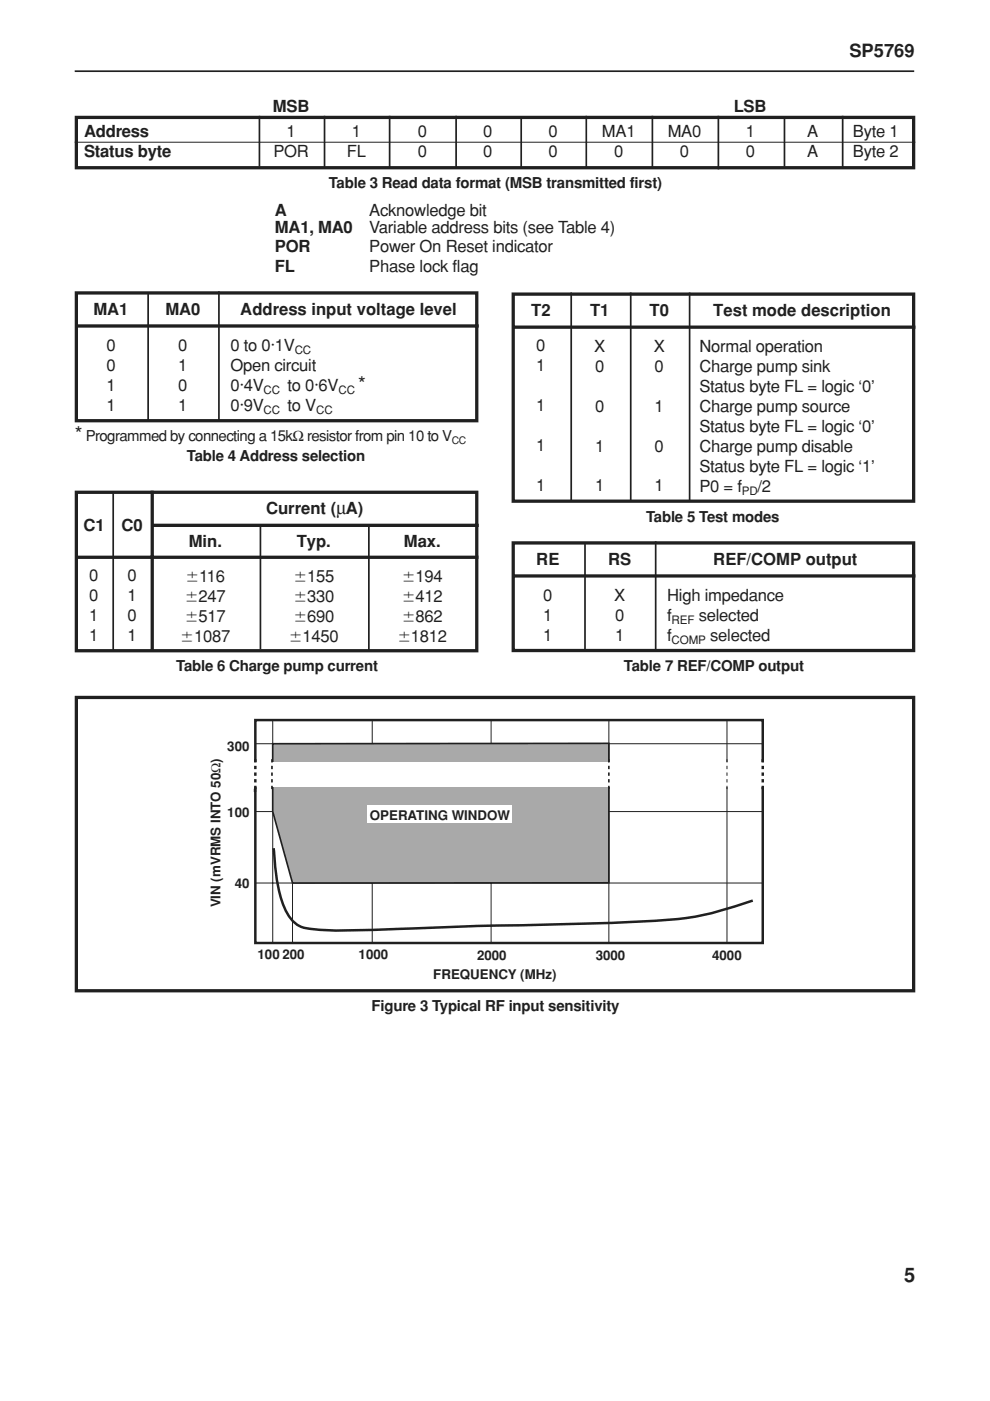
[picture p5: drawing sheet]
<svg xmlns="http://www.w3.org/2000/svg" width="210mm" height="297mm" viewBox="0 0 210 297" stroke-linecap="round" stroke-linejoin="round" font-family="sans-serif">
<defs><g id="words">
<g font-size="4.2" fill="#231f20">
<text x="75.9" y="82.9">*</text>
<text x="15.8" y="93.5">*</text>
<text x="191.7" y="271.8">5</text>
</g>
<text font-size="3.9" fill="#231f20" x="180.1" y="12.2">SP5769</text>
<g font-size="3.5" fill="#231f20">
<text x="57.9" y="23.8">MSB</text>
<text x="155.6" y="23.8">LSB</text>
<text x="17.8" y="29">Address</text>
<text x="60.8" y="29">1</text>
<text x="74.6" y="29">1</text>
<text x="88.6" y="29">0</text>
<text x="102.5" y="29">0</text>
<text x="116.3" y="29">0</text>
<text x="127.6" y="29">MA1</text>
<text x="141.6" y="29">MA0</text>
<text x="158.2" y="29">1</text>
<text x="171.2" y="29">A</text>
<text x="180.8" y="29">Byte 1</text>
<text x="17.8" y="33.2">Status byte</text>
<text x="58" y="33.2">POR</text>
<text x="73.6" y="33.2">FL</text>
<text x="88.6" y="33.2">0</text>
<text x="102.5" y="33.2">0</text>
<text x="116.3" y="33.2">0</text>
<text x="130.2" y="33.2">0</text>
<text x="144.2" y="33.2">0</text>
<text x="158.2" y="33.2">0</text>
<text x="171.2" y="33.2">A</text>
<text x="180.8" y="33.2">Byte 2</text>
<text x="58.3" y="45.8">A</text>
<text x="78.3" y="45.8">Acknowledge bit</text>
<text x="58.3" y="49.4">MA1, MA0</text>
<text x="58.3" y="53.4">POR</text>
<text x="78.3" y="49.4">Variable address bits (see Table 4)</text>
<text x="78.3" y="53.4">Power On Reset indicator</text>
<text x="58.3" y="57.6">FL</text>
<text x="78.3" y="57.6">Phase lock flag</text>
<text x="19.8" y="66.7">MA1</text>
<text x="35.1" y="66.7">MA0</text>
<text x="51" y="66.7">Address input voltage level</text>
<text x="112.6" y="67">T2</text>
<text x="125.1" y="67">T1</text>
<text x="137.7" y="67">T0</text>
<text x="151.2" y="66.9">Test mode description</text>
<text x="22.6" y="74.4">0</text>
<text x="37.8" y="74.4">0</text>
<text x="48.8" y="74.4">0 to 0·1V</text>
<text x="113.7" y="74.5">0</text>
<text x="126" y="74.6">X</text>
<text x="138.6" y="74.6">X</text>
<text x="148.3" y="74.7">Normal operation</text>
<text x="22.6" y="78.7">0</text>
<text x="22.6" y="82.9">1</text>
<text x="37.8" y="78.6">1</text>
<text x="37.8" y="82.9">0</text>
<text x="48.8" y="78.6">Open circuit</text>
<text x="48.8" y="82.9">0·4V</text>
<text x="61" y="82.9">to 0·6V</text>
<text x="113.7" y="78.7">1</text>
<text x="126.2" y="78.8">0</text>
<text x="138.8" y="78.8">0</text>
<text x="148.3" y="78.9">Charge pump sink</text>
<text x="148.3" y="83.1">Status byte FL = logic ‘0’</text>
<text x="22.6" y="87.1">1</text>
<text x="37.8" y="87.1">1</text>
<text x="48.8" y="87.1">0·9V</text>
<text x="61" y="87.1">to V</text>
<text x="113.7" y="87.2">1</text>
<text x="126.2" y="87.3">0</text>
<text x="138.8" y="87.3">1</text>
<text x="148.3" y="87.4">Charge pump source</text>
<text x="113.7" y="95.7">1</text>
<text x="126.2" y="95.7">1</text>
<text x="138.8" y="95.7">0</text>
<text x="148.3" y="91.6">Status byte FL = logic ‘0’</text>
<text x="148.3" y="95.8">Charge pump disable</text>
<text x="148.3" y="100.1">Status byte FL = logic ‘1’</text>
<text x="113.7" y="104.1">1</text>
<text x="126.2" y="104.2">1</text>
<text x="138.8" y="104.2">1</text>
<text x="148.3" y="104.3">P0 = f</text>
<text x="160.6" y="104.3">/2</text>
<text x="17.7" y="112.6">C1</text>
<text x="25.8" y="112.6">C0</text>
<text x="56.4" y="109">Current (µA)</text>
<text x="40" y="116">Min.</text>
<text x="62.9" y="116">Typ.</text>
<text x="85.6" y="116">Max.</text>
<text x="113.7" y="119.7">RE</text>
<text x="129" y="119.7">RS</text>
<text x="151.2" y="119.7">REF/COMP output</text>
<text x="18.9" y="123.3">0</text>
<text x="27" y="123.3">0</text>
<text x="39.3" y="123.3">6116</text>
<text x="62.2" y="123.3">6155</text>
<text x="85.2" y="123.3">6194</text>
<text x="18.9" y="127.5">0</text>
<text x="18.9" y="131.8">1</text>
<text x="27" y="127.5">1</text>
<text x="27" y="131.7">0</text>
<text x="39.2" y="127.6">6247</text>
<text x="39.2" y="131.8">6517</text>
<text x="62.2" y="127.6">6330</text>
<text x="62.2" y="131.8">6690</text>
<text x="85.2" y="127.6">6412</text>
<text x="85.2" y="131.8">6862</text>
<text x="115.2" y="127.4">0</text>
<text x="115.2" y="131.7">1</text>
<text x="130.2" y="127.4">X</text>
<text x="130.4" y="131.6">0</text>
<text x="141.5" y="127.4">High impedance</text>
<text x="141.5" y="131.6">f</text>
<text x="148.2" y="131.6">selected</text>
<text x="18.9" y="136">1</text>
<text x="27" y="136">1</text>
<text x="38.2" y="136">61087</text>
<text x="61.2" y="136">61450</text>
<text x="84.3" y="136">61812</text>
<text x="115.2" y="135.9">1</text>
<text x="130.4" y="135.9">1</text>
<text x="141.5" y="135.9">f</text>
<text x="150.6" y="135.9">selected</text>
</g>
<g font-size="3.2" fill="#231f20">
<text x="69.7" y="39.8">Table 3 Read data format (MSB transmitted first)</text>
<text x="18.2" y="93.5">Programmed by connecting a 15kΩ resistor from pin 10 to V</text>
<text x="39.6" y="97.7">Table 4 Address selection</text>
<text x="137" y="110.6">Table 5 Test modes</text>
<text x="37.4" y="142.2">Table 6 Charge pump current</text>
<text x="132.3" y="142.2">Table 7 REF/COMP output</text>
<text x="78.8" y="214.3">Figure 3 Typical RF input sensitivity</text>
</g>
<g font-size="2.8" fill="#231f20">
<text x="48.2" y="159.2">300</text>
<text x="48.2" y="173.1">100</text>
<text x="78.4" y="173.8">OPERATING WINDOW</text>
<text x="49.8" y="188.2">40</text>
<text x="46.8" y="192.4" transform="rotate(-90 46.8 192.4)">VIN (mVRMS INTO 50Ω)</text>
<text x="54.6" y="203.4">100</text>
<text x="59.9" y="203.4">200</text>
<text x="76" y="203.4">1000</text>
<text x="101.2" y="203.6">2000</text>
<text x="126.3" y="203.6">3000</text>
<text x="151" y="203.6">4000</text>
<text x="91.9" y="207.5">FREQUENCY (MHz)</text>
</g>
<g font-size="2.5" fill="#231f20">
<text x="62.5" y="75.1">CC</text>
<text x="55.9" y="83.6">CC</text>
<text x="71.8" y="83.6">CC</text>
<text x="55.9" y="87.8">CC</text>
<text x="67" y="87.8">CC</text>
<text x="157.3" y="105">PD</text>
<text x="142.4" y="132.4">REF</text>
<text x="142.4" y="136.6">COMP</text>
</g>
<text font-size="2.2" fill="#231f20" x="95.8" y="94.1">CC</text>
</g></defs>
<g fill="none" stroke="#231f20" stroke-width=".36">
<path d="M15.8 15.1h178M55 24.5v10.8M68.8 24.5v11.2M82.6 24.5v11.2M96.7 24.5v11.2M110.5 25.1v10.6M124.3 24.5v11M138.3 24.5v11M152.3 24.5v11.4M166.3 25.2v10.1M178.7 24.5v11.2M31.4 62.3v26.8"/>
<path d="M46.4 61.8v27.3M121.1 62v44.1M133.7 62v44.1M146.2 62v44.1"/>
</g>
<path d="M16.2 24.9h177.5v10.7h-177.5zM16.2 62.1h84.9v27.1h-84.9zM16.3 69.1h85.1M108.8 62.4h84.9v43.9h-84.9zM109 69.4h85.1" fill="none" stroke="#231f20" stroke-width=".7" stroke-linecap="butt"/>
<path d="M15.8 30.2h178.3M54.1 157.7h107.6M57.8 152.6v47.3M78.9 152.6v47.3M104.1 152.6v47.3M54.1 172.1h107.6M54.1 187.2h107.6" fill="none" stroke="#231f20" stroke-width=".21"/>
<path d="M54.1 152.7h107.6v47.2h-107.6z" fill="none" stroke="#231f20" stroke-width=".53"/>
<path d="M57.8 157.7l71.3-.1v29.6h-67.1l-4.2-15.1z" fill="#a8a9ad" stroke="#231f20" stroke-width=".35"/>
<path d="M58 179.8l.1 .3a44.8 44.8 0 0 0 2 11.9 7.9 7.9 0 0 0 3.4 4.3 27.5 27.5 0 0 0 8.8 1l33.2-1.1a653.7 653.7 0 0 0 38.6-1.4 67.9 67.9 0 0 0 15.5-3.9" fill="none" stroke="#231f20" stroke-width=".53"/>
<path d="M54.1 161.6v7" fill="none" stroke="#231f20" stroke-width=".53" stroke-dasharray=".7 .7" stroke-linecap="butt"/>
<path d="M62 187.2v12.7" fill="none" stroke="#231f20" stroke-width=".21"/>
<path d="M77.8 170.8h30.7v3.7h-30.7z" fill="#fff"/>
<path d="M129.1 152.7v47.3M154.1 152.7v47.3" fill="none" stroke="#231f20" stroke-width=".21"/>
<path d="M52.4 161.7h110.4v5.1h-110.4z" fill="#fff"/>
<path d="M57.7 161v6.3M129.1 161v6.3" fill="none" stroke="#231f20" stroke-width=".35" stroke-dasharray=".7 .7" stroke-linecap="butt"/>
<path d="M54.1 161v6.3M161.7 161v6.3" fill="none" stroke="#231f20" stroke-width=".53" stroke-dasharray=".7 .7" stroke-linecap="butt"/>
<path d="M154.1 161v6.3" fill="none" stroke="#231f20" stroke-width=".21" stroke-dasharray=".7 .7" stroke-linecap="butt"/>
<path d="M16.2 104.4h84.9v33.6h-84.9zM16.3 118.2h85.1M32 111.4h69.4M32.3 104v33.8M108.8 115.1h84.9v22.8h-84.9zM109 122.1h85.1M16.2 147.9h177.5v62.2h-177.5z" fill="none" stroke="#231f20" stroke-width=".7" stroke-linecap="butt"/>
<path d="M24 104.6v33.2M55.2 111.4v26.2M78.2 111.3v26.5M124 115.4v22.7M139 114.8v23.3" fill="none" stroke="#231f20" stroke-width=".36"/>
<use href="#words"/>
</svg>
